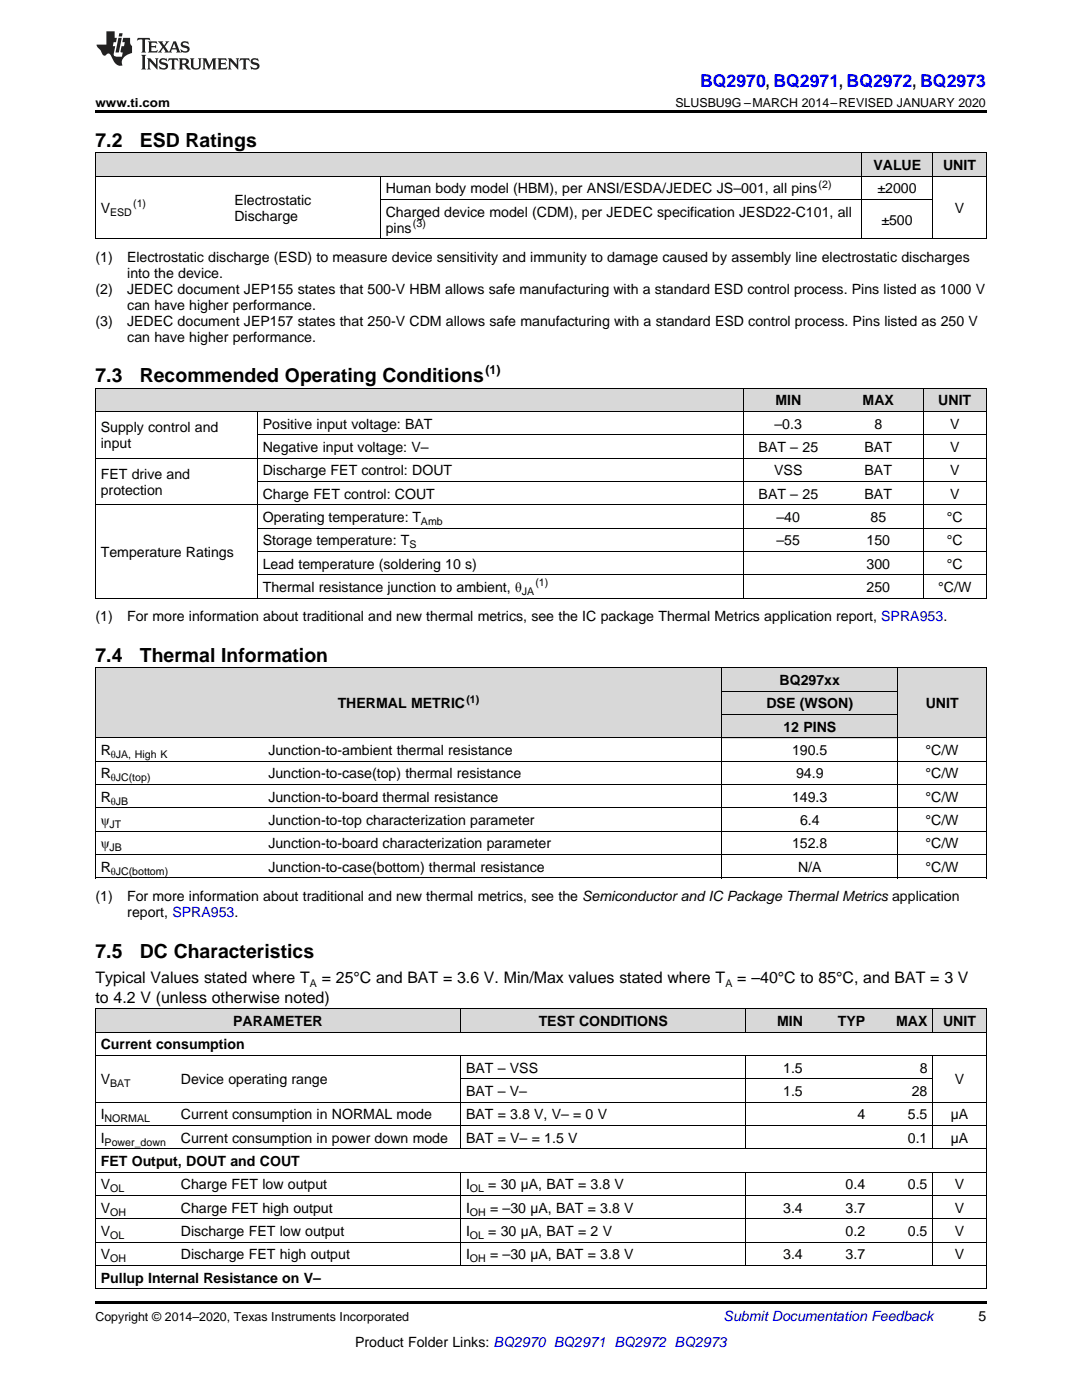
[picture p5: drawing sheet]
<svg xmlns="http://www.w3.org/2000/svg" width="216mm" height="279mm" viewBox="0 0 216 279" stroke-linecap="round" stroke-linejoin="round" font-family="sans-serif">
<defs><g id="words">
<g font-size="3.9">
<text x="19" y="29.3">7.2</text>
<text x="27.9" y="29.3">ESD Ratings</text>
<text x="19" y="76.2">7.3</text>
<text x="27.9" y="76.2">Recommended Operating Conditions</text>
<text x="19" y="132.1">7.4</text>
<text x="27.9" y="132.1">Thermal Information</text>
<text x="19" y="191.1">7.5</text>
<text x="27.9" y="191.1">DC Characteristics</text>
</g>
<text font-size="3.5" fill="#00f" x="139.7" y="17.3">BQ2970, BQ2971, BQ2972, BQ2973</text>
<g font-size="3.2">
<text x="19" y="196.3">Typical Values stated where T</text>
<text x="64.2" y="196.3">= 25°C and BAT = 3.6 V. Min/Max values stated where T</text>
<text x="147.1" y="196.3">= –40°C to 85°C, and BAT = 3 V</text>
<text x="19" y="200.1">to 4.2 V (unless otherwise noted)</text>
</g>
<g font-size="2.8">
<text x="174.3" y="33.9">VALUE</text>
<text x="188.2" y="33.9">UNIT</text>
<text x="46.8" y="40.9">Electrostatic</text>
<text x="77" y="38.6">Human body model (HBM), per ANSI/ESDA/JEDEC JS–001, all pins</text>
<text x="175.1" y="38.6">±2000</text>
<text x="20.1" y="42.5">V</text>
<text x="46.8" y="44.1">Discharge</text>
<text x="77" y="43.3">Charged device model (CDM), per JEDEC specification JESD22-C101, all</text>
<text x="77" y="46.4">pins</text>
<text x="175.9" y="44.8">±500</text>
<text x="190.5" y="42.5">V</text>
<text x="19" y="52.3">(1)</text>
<text x="25.4" y="52.3">Electrostatic discharge (ESD) to measure device sensitivity and immunity to damage caused by assembly line electrostatic discharges</text>
<text x="19" y="58.6">(2)</text>
<text x="25.4" y="58.6">JEDEC document JEP155 states that 500-V HBM allows safe manufacturing with a standard ESD control process. Pins listed as 1000 V</text>
<text x="25.4" y="55.5">into the device.</text>
<text x="19" y="65">(3)</text>
<text x="25.4" y="65">JEDEC document JEP157 states that 250-V CDM allows safe manufacturing with a standard ESD control process. Pins listed as 250 V</text>
<text x="25.4" y="61.8">can have higher performance.</text>
<text x="25.4" y="68.2">can have higher performance.</text>
<text x="154.7" y="80.9">MIN</text>
<text x="172.1" y="80.9">MAX</text>
<text x="187.2" y="80.9">UNIT</text>
<text x="20.1" y="86.3">Supply control and</text>
<text x="20.1" y="89.5">input</text>
<text x="52.4" y="85.5">Positive input voltage: BAT</text>
<text x="154.6" y="85.5">–0.3</text>
<text x="174.5" y="85.5">8</text>
<text x="189.6" y="85.5">V</text>
<text x="20.1" y="95.6">FET drive and</text>
<text x="52.4" y="90.2">Negative input voltage: V–</text>
<text x="52.4" y="94.9">Discharge FET control: DOUT</text>
<text x="151.4" y="90.2">BAT – 25</text>
<text x="154.5" y="94.9">VSS</text>
<text x="172.5" y="90.2">BAT</text>
<text x="172.5" y="94.9">BAT</text>
<text x="189.6" y="90.2">V</text>
<text x="189.6" y="94.9">V</text>
<text x="20.1" y="98.8">protection</text>
<text x="52.4" y="99.5">Charge FET control: COUT</text>
<text x="151.4" y="99.5">BAT – 25</text>
<text x="172.5" y="99.5">BAT</text>
<text x="189.6" y="99.5">V</text>
<text x="52.4" y="104.2">Operating temperature: T</text>
<text x="154.9" y="104.2">–40</text>
<text x="173.7" y="104.2">85</text>
<text x="188.9" y="104.2">°C</text>
<text x="20.1" y="111.2">Temperature Ratings</text>
<text x="52.4" y="108.8">Storage temperature: T</text>
<text x="52.4" y="113.5">Lead temperature (soldering 10 s)</text>
<text x="154.9" y="108.8">–55</text>
<text x="172.9" y="108.8">150</text>
<text x="172.9" y="113.5">300</text>
<text x="188.9" y="108.8">°C</text>
<text x="188.9" y="113.5">°C</text>
<text x="52.4" y="118.1">Thermal resistance junction to ambient, θ</text>
<text x="172.9" y="118.1">250</text>
<text x="187.2" y="118.1">°C/W</text>
<text x="19" y="124">(1)</text>
<text x="25.4" y="124">For more information about traditional and new thermal metrics, see the IC package Thermal Metrics application report, SPRA953.</text>
<text x="155.5" y="136.7">BQ297xx</text>
<text x="67.4" y="141.4">THERMAL METRIC</text>
<text x="152.9" y="141.4">DSE (WSON)</text>
<text x="184.7" y="141.4">UNIT</text>
<text x="156.3" y="146">12 PINS</text>
<text x="20.1" y="150.7">R</text>
<text x="20.1" y="155.4">R</text>
<text x="53.6" y="150.7">Junction-to-ambient thermal resistance</text>
<text x="53.6" y="155.4">Junction-to-case(top) thermal resistance</text>
<text x="158" y="150.7">190.5</text>
<text x="158.9" y="155.4">94.9</text>
<text x="184.7" y="150.7">°C/W</text>
<text x="184.7" y="155.4">°C/W</text>
<text x="20.1" y="160">R</text>
<text x="53.6" y="160">Junction-to-board thermal resistance</text>
<text x="158" y="160">149.3</text>
<text x="184.7" y="160">°C/W</text>
<text x="20.1" y="164.7">ψ</text>
<text x="53.6" y="164.7">Junction-to-top characterization parameter</text>
<text x="159.6" y="164.7">6.4</text>
<text x="184.7" y="164.7">°C/W</text>
<text x="20.1" y="169.3">ψ</text>
<text x="20.1" y="174">R</text>
<text x="53.6" y="169.3">Junction-to-board characterization parameter</text>
<text x="53.6" y="174">Junction-to-case(bottom) thermal resistance</text>
<text x="158" y="169.3">152.8</text>
<text x="159.2" y="174">N/A</text>
<text x="184.7" y="169.3">°C/W</text>
<text x="184.7" y="174">°C/W</text>
<text x="19" y="179.8">(1)</text>
<text x="25.4" y="179.8">For more information about traditional and new thermal metrics, see the Semiconductor and IC Package Thermal Metrics application</text>
<text x="25.4" y="183">report, SPRA953.</text>
<text x="20.1" y="209.4">Current consumption</text>
<text x="46.5" y="204.8">PARAMETER</text>
<text x="107.5" y="204.8">TEST CONDITIONS</text>
<text x="155" y="204.8">MIN</text>
<text x="167.2" y="204.8">TYP</text>
<text x="178.8" y="204.8">MAX</text>
<text x="188.2" y="204.8">UNIT</text>
<text x="93" y="214.1">BAT – VSS</text>
<text x="156.3" y="214.1">1.5</text>
<text x="183.5" y="214.1">8</text>
<text x="20.1" y="216.4">V</text>
<text x="36.1" y="216.4">Device operating range</text>
<text x="93" y="218.8">BAT – V–</text>
<text x="156.3" y="218.8">1.5</text>
<text x="181.9" y="218.8">28</text>
<text x="190.5" y="216.4">V</text>
<text x="20.1" y="223.4">I</text>
<text x="36.1" y="223.4">Current consumption in NORMAL mode</text>
<text x="93" y="223.4">BAT = 3.8 V, V– = 0 V</text>
<text x="171.1" y="223.4">4</text>
<text x="181.2" y="223.4">5.5</text>
<text x="189.7" y="223.4">µA</text>
<text x="20.1" y="228.1">I</text>
<text x="20.1" y="232.7">FET Output, DOUT and COUT</text>
<text x="36.1" y="228.1">Current consumption in power down mode</text>
<text x="93" y="228.1">BAT = V– = 1.5 V</text>
<text x="181.2" y="228.1">0.1</text>
<text x="189.7" y="228.1">µA</text>
<text x="20.1" y="237.4">V</text>
<text x="36.1" y="237.4">Charge FET low output</text>
<text x="93" y="237.4">I</text>
<text x="97.4" y="237.4">= 30 µA, BAT = 3.8 V</text>
<text x="168.7" y="237.4">0.4</text>
<text x="181.2" y="237.4">0.5</text>
<text x="190.5" y="237.4">V</text>
<text x="20.1" y="242">V</text>
<text x="36.1" y="242">Charge FET high output</text>
<text x="93" y="242">I</text>
<text x="97.8" y="242">= –30 µA, BAT = 3.8 V</text>
<text x="156.3" y="242">3.4</text>
<text x="168.7" y="242">3.7</text>
<text x="190.5" y="242">V</text>
<text x="20.1" y="246.7">V</text>
<text x="20.1" y="251.4">V</text>
<text x="36.1" y="246.7">Discharge FET low output</text>
<text x="36.1" y="251.4">Discharge FET high output</text>
<text x="93" y="246.7">I</text>
<text x="93" y="251.4">I</text>
<text x="97.4" y="246.7">= 30 µA, BAT = 2 V</text>
<text x="97.8" y="251.4">= –30 µA, BAT = 3.8 V</text>
<text x="156.3" y="251.4">3.4</text>
<text x="168.7" y="246.7">0.2</text>
<text x="168.7" y="251.4">3.7</text>
<text x="181.2" y="246.7">0.5</text>
<text x="190.5" y="246.7">V</text>
<text x="190.5" y="251.4">V</text>
<text x="20.1" y="256">Pullup Internal Resistance on V–</text>
<text x="195.3" y="263.6">5</text>
<text x="70.9" y="268.9">Product Folder Links: BQ2970 BQ2971 BQ2972 BQ2973</text>
</g>
<text font-size="2.8" fill="#0000c8" x="144.4" y="263.6">Submit Documentation Feedback</text>
<g font-size="2.5">
<text x="19" y="21.4">www.ti.com</text>
<text x="134.8" y="21.4">SLUSBU9G –MARCH 2014–REVISED JANUARY 2020</text>
<text x="96.9" y="74.7">(1)</text>
<text x="19" y="263.6">Copyright © 2014–2020, Texas Instruments Incorporated</text>
</g>
<g font-size="2.1">
<text x="26.6" y="41.4">(1)</text>
<text x="163.3" y="37.5">(2)</text>
<text x="22" y="43.1">ESD</text>
<text x="82.4" y="45.3">(3)</text>
<text x="84" y="104.7">Amb</text>
<text x="81.7" y="109.4">S</text>
<text x="104.1" y="118.7">JA</text>
<text x="106.8" y="117">(1)</text>
<text x="93.1" y="140.3">(1)</text>
<text x="22.1" y="151.3">θJA, High K</text>
<text x="22.1" y="155.9">θJC(top)</text>
<text x="22.1" y="160.6">θJB</text>
<text x="21.9" y="165.2">JT</text>
<text x="21.9" y="169.9">JB</text>
<text x="22.1" y="174.6">θJC(bottom)</text>
<text x="61.8" y="196.9">A</text>
<text x="144.7" y="196.9">A</text>
<text x="22" y="217">BAT</text>
<text x="20.9" y="224">NORMAL</text>
<text x="20.9" y="228.6">Power_down</text>
<text x="22" y="237.9">OL</text>
<text x="93.8" y="237.9">OL</text>
<text x="22" y="242.6">OH</text>
<text x="93.8" y="242.6">OH</text>
<text x="22" y="247.3">OL</text>
<text x="22" y="251.9">OH</text>
<text x="93.8" y="247.3">OL</text>
<text x="93.8" y="251.9">OH</text>
</g>
</g></defs>
<g fill="#d8d8d8">
<path d="M19 201.4h16v4.7h-16z"/>
<path d="M35 201.4h56.9v4.7h-56.9z"/>
<path d="M91.9 201.4h56.9v4.7h-56.9z"/>
<path d="M148.8 201.4h12.5v4.7h-12.5z"/>
<path d="M161.3 201.4h12.4v4.7h-12.4z"/>
<path d="M173.7 201.4h12.5v4.7h-12.5z"/>
<path d="M186.2 201.4h10.6v4.7h-10.6z"/>
<path d="M19 133.3h33.5v14h-33.5z"/>
<path d="M52.5 133.3h91.5v14h-91.5z"/>
<path d="M179.2 133.3h17.6v14h-17.6z"/>
<path d="M144 142.7h35.2v4.6h-35.2z"/>
<path d="M144 138h35.2v4.7h-35.2z"/>
<path d="M144 133.3h35.2v4.7h-35.2z"/>
<path d="M19 77.5h32.4v4.7h-32.4z"/>
<path d="M51.4 77.5h96.9v4.7h-96.9z"/>
<path d="M148.3 77.5h18v4.7h-18z"/>
<path d="M166.3 77.5h18v4.7h-18z"/>
<path d="M184.3 77.5h12.5v4.7h-12.5z"/>
<path d="M19 30.6h26.7v4.6h-26.7z"/>
<path d="M45.7 30.6h30.2v4.6h-30.2z"/>
<path d="M75.9 30.6h96v4.6h-96z"/>
<path d="M171.9 30.6h14.3v4.6h-14.3z"/>
<path d="M186.2 30.6h10.6v4.6h-10.6z"/>
</g>
<g fill="#000">
<path d="M19 22h177.8v.5h-177.8zM19 47.7h.2zM75.8 47.7h.1zM171.8 47.7h.1zM186.1 47.7h.1zM196.7 47.7h.1zM19 119.4h.2zM148.2 119.4h.1zM184.1 119.4h.2zM196.7 119.4h.1zM19 175.2l.2 .1zM143.9 175.2l.1 .1z"/>
<path d="M179.1 175.2l.1 .1zM196.7 175.2l.1 .1zM19 259.7h177.8v.5h-177.8z"/>
</g>
<g fill="none" stroke="#000" stroke-width=".2">
<path d="M19 35.2h177.8M19 30.5h177.8M19.1 30.5v17.2M75.9 35.2v12.5M75.9 39.8h110.3M171.9 30.5v17.2M186.1 30.5v17.2M196.8 30.5v17.2M19 47.6h177.8M19 77.5h177.8M19.1 77.5v41.9M148.3 77.5v41.9"/>
<path d="M184.2 77.5v41.9M196.8 77.5v41.9M19 91.4h177.8M19 82.1h177.8M51.3 82.1v37.3M51.4 96.1h145.4M51.4 86.8h145.4M19 119.4h177.8M19 100.7h177.8M51.4 114.7h145.4M51.4 110h145.4M51.4 105.4h145.4"/>
<path d="M19 133.3h177.8M19.1 133.3v42M144 133.3v42M144 138h35.2M179.2 133.3v42M196.8 133.3v42M19 156.6h177.8M19 151.9h177.8M19 147.3h177.8M144 142.6h35.2M19 175.2h177.8M19 170.6h177.8"/>
<path d="M19 165.9h177.8M19 161.2h177.8M19 220h177.8M19 210.7h177.8M19 206h177.8M19 201.3h177.8M19.1 201.4v55.9M91.9 201.4v4.7M91.9 210.7v18.6M91.9 215.3h94.2M148.8 201.4v4.7M148.8 210.7v18.6"/>
<path d="M186.1 201.4v4.7M186.1 210.7v18.6M196.8 201.4v55.9M19 238.6h177.8M19 233.9h177.8M19 229.3h177.8M19 224.6h177.8M91.9 234v18.6M148.8 234v18.6M186.1 234v18.6M19 257.2h177.8M19 252.6h177.8"/>
<path d="M19 247.9h177.8M19 243.3h177.8"/>
</g>
<g fill="#231f20">
<path d="M27.5 7.6l-.1 .5 .4-.2h.6v.1v2.1l-.2 .4h1l-.3-.4v-2.1l.1-.1h.5l.5 .2-.2-.5zM29.5 8.3l.2 .3v1.5l-.2 .4h1.8l.2-.6a1.04 1.04 0 0 1-1.3 .2v-.7h.6l.3 .2v-.6l-.3 .2h-.6v-.6l.8-.1 .4 .3-.2-.5zM31.5 8.3l.9 1.1-.9 1.1h.8l-.2-.2 .5-.7 .4 .7-.2 .2h1.5l-.1-.2 .1-.4h.9l.1 .4-.2 .2h1l-.3-.3-.7-1.9h-.5l-.9 2-.8-1 .9-1h-.8l.1 .3-.3 .5-.4-.6 .2-.2zM34.7 8.6l.4 1h-.7zM36.3 8.4a.63 .63 0 0 0-.2 .7 .63 .63 0 0 0 .6 .4l.6 .2 .1 .2a.75 .75 0 0 1-.7 .4 .75 .75 0 0 1-.6-.5l.1 .7 .1-.1a1.11 1.11 0 0 0 1.5-.6 1.13 1.13 0 0 0-1.2-.8l-.1-.4a1.04 1.04 0 0 1 1.2 .2l-.2-.5-.1 .1-.5-.2zM28.2 10.9l.2 .4v2.2l-.2 .4h1l-.3-.4v-2.2l.3-.4zM29.3 11.6l.3 .4v1.5l-.3 .4h.8l-.2-.4v-1.3l1.5 1.7v-1.9l.2-.4h-.7l.2 .4v.9l-1.1-1.3zM32 11.8a.62 .62 0 0 0-.2 .7 .62 .62 0 0 0 .6 .4l.6 .1 .1 .3a.76 .76 0 0 1-.7 .3 .76 .76 0 0 1-.6-.4l.1 .7 .1-.1a1.11 1.11 0 0 0 1.5-.6 1.13 1.13 0 0 0-1.2-.8l-.1-.4a1.04 1.04 0 0 1 1.2 .2l-.2-.6-.1 .1-.5-.1zM33.7 11.6l-.2 .6a.61 .61 0 0 1 .8-.3v1.6l-.2 .4h.9l-.2-.4v-1.6a.63 .63 0 0 1 .8 .3l-.2-.6zM35.6 11.6l.3 .4v1.5l-.3 .4h1l-.2-.2v-.8l.5 .2a.76 .76 0 0 0 1.2 .7l-1-1a.58 .58 0 0 0 .6-.5 .58 .58 0 0 0-.5-.6zM36.4 11.9h.1a.45 .45 0 0 1 .5 .1 .45 .45 0 0 1 .1 .5l-.7 .2zM37.9 11.6l.2 .2a2.17 2.17 0 0 0 .3 1.9 .99 .99 0 0 0 1.6-.6v-1.1l.2-.4h-.7l.2 .2a1.92 1.92 0 0 1-.2 1.8 .6 .6 0 0 1-.9-.5v-1.1l.2-.4zM40.4 11.6l.2 .4v1.5l-.2 .4h.7l-.2-.4v-1.4l.8 1.8 .8-1.8v1.4l-.2 .4h.9l-.2-.4v-1.5l.2-.4h-.8l-.6 1.5-.6-1.5zM43.4 11.6l.2 .4v1.5l-.2 .4h1.8l.2-.6a1.04 1.04 0 0 1-1.3 .1v-.6h.5l.4 .2v-.6l-.4 .2h-.5v-.7h.8l.3 .3-.1-.6zM45.5 11.6l.2 .4v1.5l-.2 .4h.7l-.2-.4v-1.3l1.5 1.7v-1.9l.2-.4h-.7l.2 .4v.9l-1.1-1.3zM47.9 11.6l-.1 .6a.61 .61 0 0 1 .8-.3v1.6l-.3 .4h1l-.3-.4 .1-1.6a.63 .63 0 0 1 .7 .3l-.1-.6zM50.2 11.8a.62 .62 0 0 0-.2 .7 .62 .62 0 0 0 .6 .4l.6 .1 .2 .3a.76 .76 0 0 1-.8 .3 .76 .76 0 0 1-.6-.4l.1 .7 .2-.1a1.11 1.11 0 0 0 1.5-.6 1.13 1.13 0 0 0-1.3-.8l-.1-.4a1.04 1.04 0 0 1 1.2 .2l-.1-.6-.2 .1-.5-.1z"/>
<path d="M21.2 6.3v2.6h-1.9l.1 .4 .7 .9a.91 .91 0 0 0 1 .8 .56 .56 0 0 1 .5-.3 .56 .56 0 0 1 .5 .3l.4 .8a1.53 1.53 0 0 0 1.9 1.2 1.54 1.54 0 0 1 1-2.1l.9-.3v-1.4a1.52 1.52 0 0 1-.3-1.6h-1.4l-.2 .8h.5l-.2 .8h-.4l-.2 1v.2l.4 .1-.2 .8a1.93 1.93 0 0 1-1.6-.3l.3-1.8h-.5l.2-.8h.4l.2-.8h-.4v-1.3zM23.6 7.6l-.6 2.9h.7l.6-2.9zM23.8 6.6l-.1 .7h.6l.2-.7z"/>
</g>
<use href="#words"/>
</svg>
